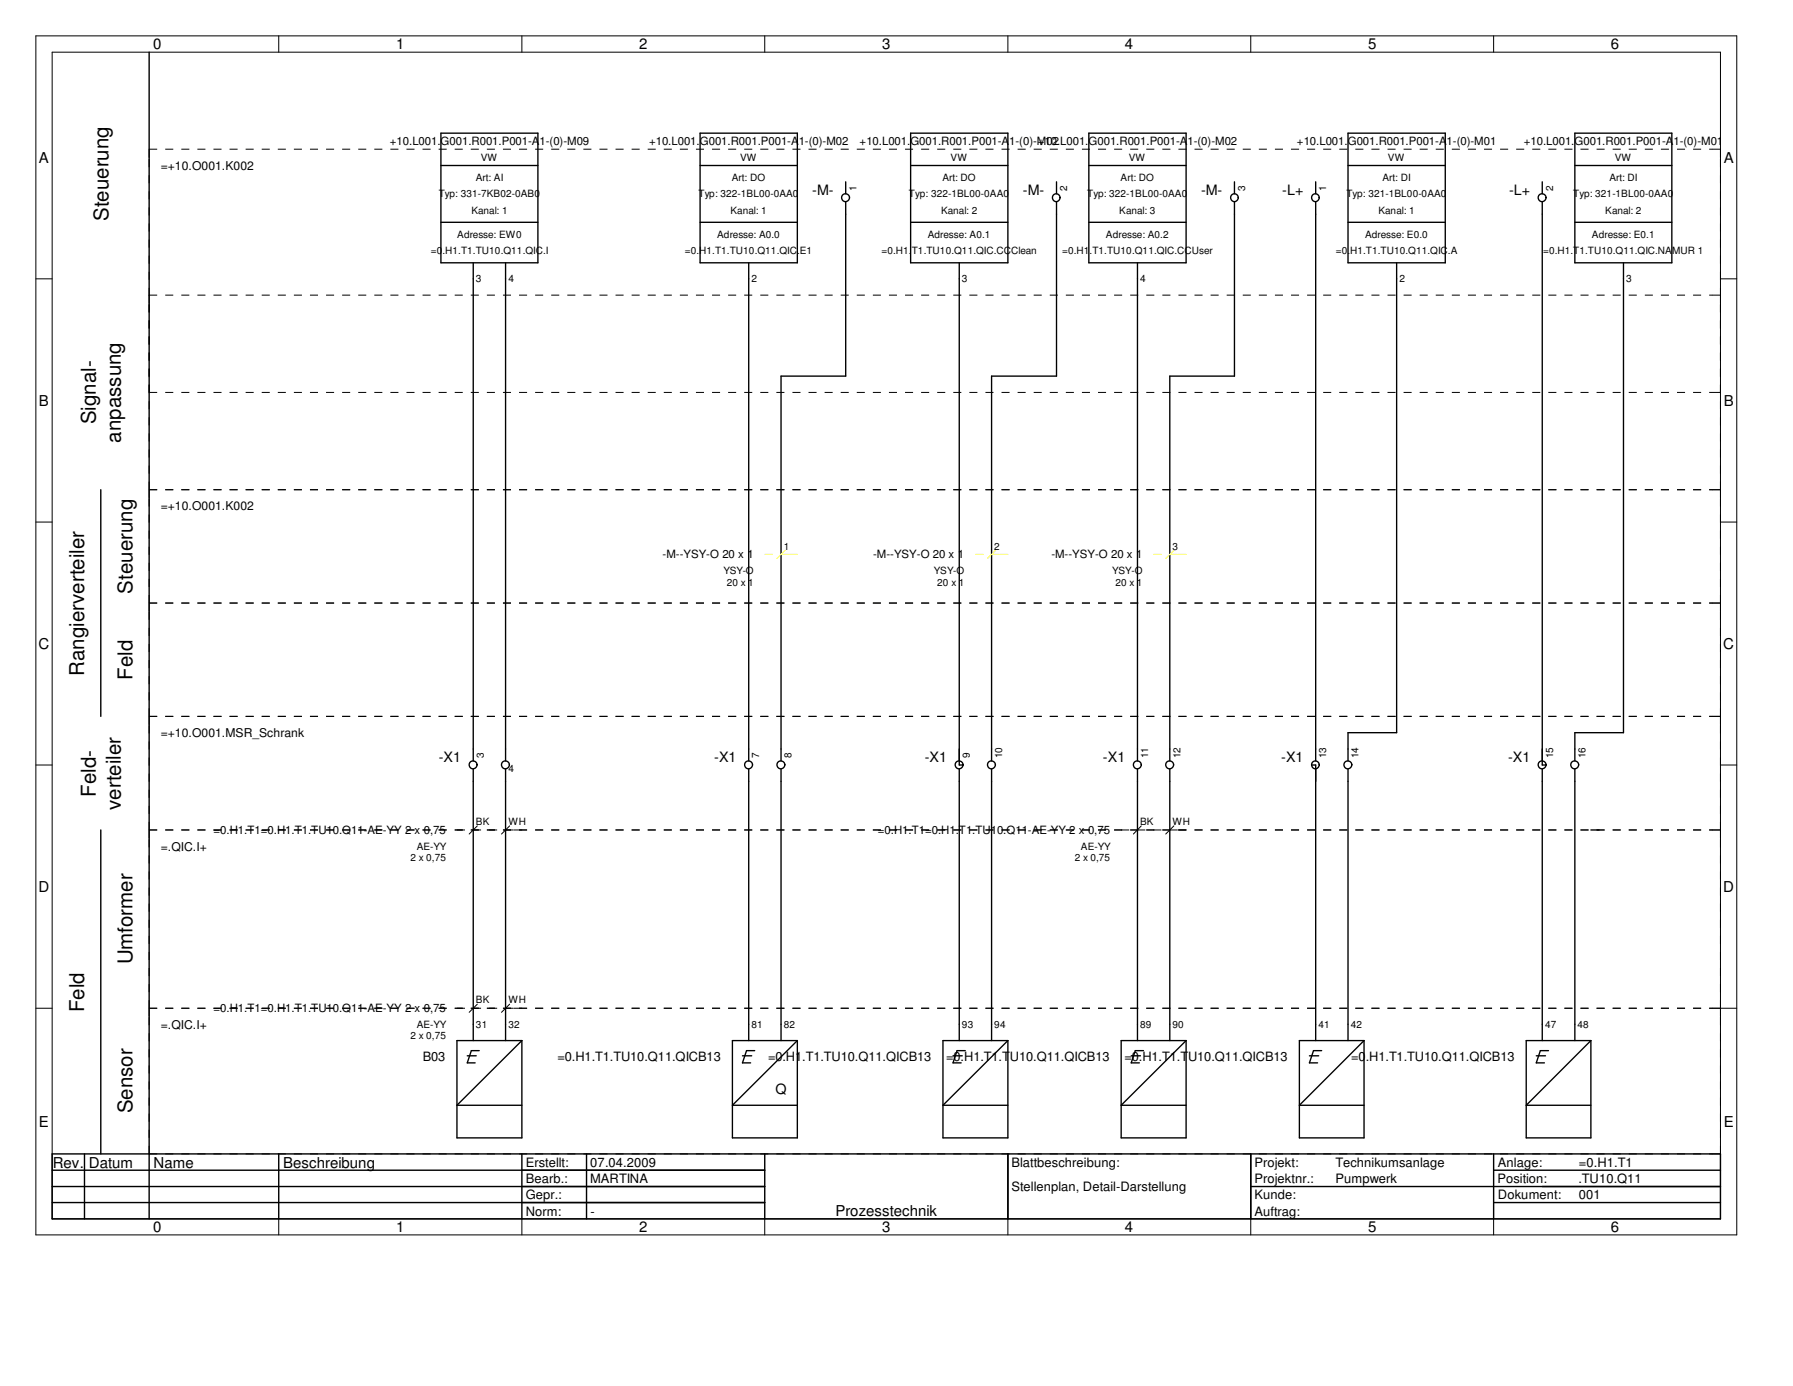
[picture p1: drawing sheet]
<svg xmlns="http://www.w3.org/2000/svg" width="279mm" height="216mm" viewBox="0 0 279 216" stroke-linecap="round" stroke-linejoin="round" font-family="sans-serif">
<defs><g id="words">
<g font-size="3.2">
<text x="16.9" y="34.4" transform="rotate(-90 16.9 34.4)">Steuerung</text>
<text x="14.9" y="66.1" transform="rotate(-90 14.9 66.1)">Signal-</text>
<text x="18.8" y="69" transform="rotate(-90 18.8 69)">anpassung</text>
<text x="20.7" y="92.5" transform="rotate(-90 20.7 92.5)">Steuerung</text>
<text x="13.1" y="105.2" transform="rotate(-90 13.1 105.2)">Rangierverteiler</text>
<text x="20.7" y="105.9" transform="rotate(-90 20.7 105.9)">Feld</text>
<text x="14.9" y="124.1" transform="rotate(-90 14.9 124.1)">Feld-</text>
<text x="18.8" y="126.2" transform="rotate(-90 18.8 126.2)">verteiler</text>
<text x="20.7" y="150.2" transform="rotate(-90 20.7 150.2)">Umformer</text>
<text x="13.1" y="157.6" transform="rotate(-90 13.1 157.6)">Feld</text>
<text x="20.7" y="173.4" transform="rotate(-90 20.7 173.4)">Sensor</text>
</g>
<g font-size="2.3">
<text x="23.9" y="7.7">0</text>
<text x="61.7" y="7.7">1</text>
<text x="99.6" y="7.7">2</text>
<text x="137.5" y="7.7">3</text>
<text x="175.3" y="7.7">4</text>
<text x="213.2" y="7.7">5</text>
<text x="251" y="7.7">6</text>
<text x="6.1" y="25.4">A</text>
<text x="268.6" y="25.4">A</text>
<text x="6.1" y="63.2">B</text>
<text x="268.6" y="63.2">B</text>
<text x="6" y="101.1">C</text>
<text x="268.5" y="101.1">C</text>
<text x="6" y="138.9">D</text>
<text x="268.5" y="138.9">D</text>
<text x="6.1" y="175.6">E</text>
<text x="268.6" y="175.6">E</text>
<text x="8.2" y="181.9">Rev. Datum</text>
<text x="23.9" y="181.9">Name</text>
<text x="44.1" y="181.9">Beschreibung</text>
<text x="23.9" y="191.9">0</text>
<text x="61.7" y="191.9">1</text>
<text x="99.6" y="191.9">2</text>
<text x="130.2" y="189.4">Prozesstechnik</text>
<text x="137.5" y="191.9">3</text>
<text x="175.3" y="191.9">4</text>
<text x="213.2" y="191.9">5</text>
<text x="251" y="191.9">6</text>
</g>
<g font-size="2.2">
<text x="126.6" y="30.4">-M-</text>
<text x="159.4" y="30.4">-M-</text>
<text x="187.2" y="30.4">-M-</text>
<text x="199.8" y="30.4">-L+</text>
<text x="235.2" y="30.4">-L+</text>
<text x="68.4" y="118.7">-X1</text>
<text x="111.3" y="118.7">-X1</text>
<text x="144.1" y="118.7">-X1</text>
<text x="171.9" y="118.7">-X1</text>
<text x="199.6" y="118.7">-X1</text>
<text x="235" y="118.7">-X1</text>
<text x="120.8" y="170.4">Q</text>
</g>
<g font-size="2">
<text x="65.9" y="165.3">B03</text>
<text x="86.9" y="165.3">=0.H1.T1.TU10.Q11.QICB13</text>
<text x="119.7" y="165.3">=0.H1.T1.TU10.Q11.QICB13</text>
<text x="147.4" y="165.3">=0.H1.T1.TU10.Q11.QICB13</text>
<text x="175.2" y="165.3">=0.H1.T1.TU10.Q11.QICB13</text>
<text x="210.6" y="165.3">=0.H1.T1.TU10.Q11.QICB13</text>
<text x="81.9" y="184.3">Bearb.:</text>
<text x="81.9" y="181.8">Erstellt:</text>
<text x="92" y="181.8">07.04.2009</text>
<text x="92" y="184.3">MARTINA</text>
<text x="157.6" y="185.5">Stellenplan, Detail-Darstellung</text>
<text x="157.6" y="181.8">Blattbeschreibung:</text>
<text x="195.5" y="181.8">Projekt:</text>
<text x="195.5" y="184.3">Projektnr.:</text>
<text x="208.1" y="181.8">Technikumsanlage</text>
<text x="208.1" y="184.3">Pumpwerk</text>
<text x="233.3" y="184.3">Position:</text>
<text x="233.4" y="181.8">Anlage:</text>
<text x="246" y="184.3">.TU10.Q11</text>
<text x="246" y="181.8">=0.H1.T1</text>
<text x="81.9" y="186.8">Gepr.:</text>
<text x="81.9" y="189.4">Norm:</text>
<text x="92" y="189.4">-</text>
<text x="195.5" y="186.8">Kunde:</text>
<text x="195.5" y="189.4">Auftrag:</text>
<text x="233.4" y="186.8">Dokument:</text>
<text x="246" y="186.8">001</text>
</g>
<g font-size="1.9">
<text x="25.1" y="26.5">=+10.O001.K002</text>
<text x="25.1" y="79.5">=+10.O001.K002</text>
<text x="25.1" y="114.8">=+10.O001.MSR_Schrank</text>
<text x="25.1" y="132.5">=.QIC.I+</text>
<text x="25.1" y="160.3">=.QIC.I+</text>
</g>
<g font-size="1.8">
<text x="60.7" y="22.6">+10.L001.G001.R001.P001-A1-(0)-M09</text>
<text x="101.1" y="22.6">+10.L001.G001.R001.P001-A1-(0)-M02</text>
<text x="133.9" y="22.6">+10.L001.G001.R001.P001-A1-(0)-M02</text>
<text x="161.7" y="22.6">+10.L001.G001.R001.P001-A1-(0)-M02</text>
<text x="202.1" y="22.6">+10.L001.G001.R001.P001-A1-(0)-M01</text>
<text x="237.4" y="22.6">+10.L001.G001.R001.P001-A1-(0)-M01</text>
<text x="103.3" y="87">-M--YSY-O 20 x 1</text>
<text x="136.1" y="87">-M--YSY-O 20 x 1</text>
<text x="163.8" y="87">-M--YSY-O 20 x 1</text>
<text x="33.3" y="129.9">=0.H1.T1=0.H1.T1.TU10.Q11-AE-YY 2 x 0,75</text>
<text x="136.8" y="129.9">=0.H1.T1=0.H1.T1.TU10.Q11-AE-YY 2 x 0,75</text>
<text x="33.3" y="157.6">=0.H1.T1=0.H1.T1.TU10.Q11-AE-YY 2 x 0,75</text>
</g>
<g font-size="1.6">
<text x="74.1" y="28.2">Art: AI</text>
<text x="74.9" y="25.1">VW</text>
<text x="114" y="28.2">Art: DO</text>
<text x="115.3" y="25.1">VW</text>
<text x="133.5" y="29.8" transform="rotate(-90 133.5 29.8)">1</text>
<text x="146.9" y="28.2">Art: DO</text>
<text x="148.1" y="25.1">VW</text>
<text x="166.3" y="29.8" transform="rotate(-90 166.3 29.8)">2</text>
<text x="174.6" y="28.2">Art: DO</text>
<text x="175.9" y="25.1">VW</text>
<text x="194.1" y="29.8" transform="rotate(-90 194.1 29.8)">3</text>
<text x="206.7" y="29.8" transform="rotate(-90 206.7 29.8)">1</text>
<text x="215.4" y="28.2">Art: DI</text>
<text x="216.3" y="25.1">VW</text>
<text x="242" y="29.8" transform="rotate(-90 242 29.8)">2</text>
<text x="250.8" y="28.2">Art: DI</text>
<text x="251.6" y="25.1">VW</text>
<text x="68.4" y="30.7">Typ: 331-7KB02-0AB0</text>
<text x="73.4" y="33.3">Kanal: 1</text>
<text x="108.8" y="30.7">Typ: 322-1BL00-0AA0</text>
<text x="113.8" y="33.3">Kanal: 1</text>
<text x="141.6" y="30.7">Typ: 322-1BL00-0AA0</text>
<text x="146.6" y="33.3">Kanal: 2</text>
<text x="169.4" y="30.7">Typ: 322-1BL00-0AA0</text>
<text x="174.4" y="33.3">Kanal: 3</text>
<text x="209.8" y="30.7">Typ: 321-1BL00-0AA0</text>
<text x="214.8" y="33.3">Kanal: 1</text>
<text x="245.2" y="30.7">Typ: 321-1BL00-0AA0</text>
<text x="250.1" y="33.3">Kanal: 2</text>
<text x="67.1" y="39.6">=0.H1.T1.TU10.Q11.QIC.I</text>
<text x="71.2" y="37">Adresse: EW0</text>
<text x="106.7" y="39.6">=0.H1.T1.TU10.Q11.QIC.E1</text>
<text x="111.8" y="37">Adresse: A0.0</text>
<text x="137.4" y="39.6">=0.H1.T1.TU10.Q11.QIC.CCClean</text>
<text x="144.6" y="37">Adresse: A0.1</text>
<text x="165.5" y="39.6">=0.H1.T1.TU10.Q11.QIC.CCUser</text>
<text x="172.3" y="37">Adresse: A0.2</text>
<text x="208.2" y="39.6">=0.H1.T1.TU10.Q11.QIC.A</text>
<text x="212.7" y="37">Adresse: E0.0</text>
<text x="240.5" y="39.6">=0.H1.T1.TU10.Q11.QIC.NAMUR 1</text>
<text x="248.1" y="37">Adresse: E0.1</text>
<text x="74.2" y="44">3</text>
<text x="79.2" y="44">4</text>
<text x="117.1" y="44">2</text>
<text x="149.9" y="44">3</text>
<text x="177.7" y="44">4</text>
<text x="218.1" y="44">2</text>
<text x="253.4" y="44">3</text>
<text x="112.7" y="89.5">YSY-O</text>
<text x="145.5" y="89.5">YSY-O</text>
<text x="173.3" y="89.5">YSY-O</text>
<text x="113.2" y="91.2">20 x 1</text>
<text x="146" y="91.2">20 x 1</text>
<text x="173.8" y="91.2">20 x 1</text>
<text x="75.4" y="118.1" transform="rotate(-90 75.4 118.1)">3</text>
<text x="118.3" y="118.1" transform="rotate(-90 118.3 118.1)">7</text>
<text x="123.4" y="118.1" transform="rotate(-90 123.4 118.1)">8</text>
<text x="151.1" y="118.1" transform="rotate(-90 151.1 118.1)">9</text>
<text x="156.2" y="118.1" transform="rotate(-90 156.2 118.1)">10</text>
<text x="178.9" y="118.1" transform="rotate(-90 178.9 118.1)">11</text>
<text x="183.9" y="118.1" transform="rotate(-90 183.9 118.1)">12</text>
<text x="206.7" y="118.1" transform="rotate(-90 206.7 118.1)">13</text>
<text x="211.7" y="118.1" transform="rotate(-90 211.7 118.1)">14</text>
<text x="242" y="118.1" transform="rotate(-90 242 118.1)">15</text>
<text x="247.1" y="118.1" transform="rotate(-90 247.1 118.1)">16</text>
<text x="79.2" y="120.2">4</text>
<text x="64" y="134.1">2 x 0,75</text>
<text x="64.9" y="132.3">AE-YY</text>
<text x="167.5" y="134.1">2 x 0,75</text>
<text x="168.4" y="132.3">AE-YY</text>
<text x="64" y="161.9">2 x 0,75</text>
<text x="64.9" y="160.1">AE-YY</text>
<text x="74.2" y="160.1">31</text>
<text x="79.2" y="160.1">32</text>
<text x="117.1" y="160.1">81</text>
<text x="122.1" y="160.1">82</text>
<text x="149.9" y="160.1">93</text>
<text x="154.9" y="160.1">94</text>
<text x="177.7" y="160.1">89</text>
<text x="182.7" y="160.1">90</text>
<text x="205.4" y="160.1">41</text>
<text x="210.5" y="160.1">42</text>
<text x="240.8" y="160.1">47</text>
<text x="245.8" y="160.1">48</text>
</g>
<g font-size="1.6" fill="#010000">
<text x="122.1" y="85.6">1</text>
<text x="154.9" y="85.6">2</text>
<text x="182.7" y="85.6">3</text>
<text x="74.2" y="128.5">BK</text>
<text x="79.2" y="128.5">WH</text>
<text x="177.7" y="128.5">BK</text>
<text x="182.7" y="128.5">WH</text>
<text x="74.2" y="156.3">BK</text>
<text x="79.2" y="156.3">WH</text>
</g>
</g></defs>
<g fill="none" stroke="#000" stroke-width=".16">
<path d="M5.6 5.6h265v186.8h-265zM8.1 8.1h260v181.8h-260zM43.4 5.6v2.5M81.3 5.6v2.5M119.2 5.6v2.5M157.1 5.6v2.5M194.9 5.6v2.5M232.7 5.6v2.5M23.2 23.2v1.3M266.8 23.2h1.3M5.6 43.4h2.5M23.2 46v1.2"/>
<path d="M266.8 46h1.3M268.1 43.4h2.5M23.2 76.3v1.2M266.8 61.1h1.3M266.8 76.3h1.3M5.6 81.3h2.5M23.2 93.9v1.3M266.8 93.9h1.3M268.1 81.3h2.5M5.6 119.2h2.5M23.2 111.6v1.3M266.8 111.6h1.3"/>
<path d="M268.1 119.2h2.5M23.2 129.3v1.3M74.4 128.7l-1.3 1.2M79.4 128.7l-1.3 1.2M80.1 129.3h1.2M177.8 128.7l-1.2 1.2M182.9 128.7l-1.2 1.2M183.6 129.3h1.2M266.8 129.3h1.3M5.6 157.1h2.5M23.2 157.1v1.2M74.4 156.4l-1.3 1.3"/>
<path d="M79.4 156.4l-1.3 1.3M80.1 157.1h1.2M266.8 157.1h3.8M266.8 179.7h1.3M43.4 189.9v2.5M81.3 189.9v2.5M119.2 189.9v2.5M157.1 189.9v2.5M194.9 189.9v2.5M232.7 189.9v2.5"/>
</g>
<g fill="none" stroke="#000" stroke-width=".22">
<path d="M23.2 8.1v181.8M15.7 76.3v35.3M15.7 129.3v50.4M8.1 179.7h260v10.2h-260zM13.2 179.7v10.2M43.4 179.7v10.2M81.3 179.7v10.2M91.4 179.7v10.2M119.2 179.7v10.2M157.1 179.7v10.2M194.9 179.7v10.2M232.7 179.7v10.2"/>
<path d="M8.1 184.8h111.1M8.1 182.3h111.1M8.1 187.3h111.1M194.9 184.8h73.2M232.7 182.3h35.4M232.7 187.3h35.4"/>
</g>
<g fill="none" stroke="#000" stroke-width=".16" stroke-dasharray="1.3 1.3" stroke-linecap="butt">
<path d="M23.2 23.2h243.6M23.2 46h243.6M23.2 61.1h243.6M23.2 61.1v-36.6M23.2 76.3h243.6M23.2 76.3v-29.1M268.1 61.1v-36.6M268.1 76.3v-29.1M23.2 93.9h243.6M23.2 93.9v-16.4M268.1 93.9v-16.4M23.2 111.6h243.6"/>
<path d="M23.2 111.6v-16.4M268.1 111.6v-16.4M23.2 129.3h243.6M23.2 129.3v-16.4M71.2 129.3h8.9M174.7 129.3h8.9M268.1 129.3v-16.4M23.2 157.1h243.6M23.2 157.1v-26.5M71.2 157.1h8.9M268.1 157.1v-26.5M23.2 179.7h243.6"/>
<path d="M23.2 179.7v-21.4M268.1 179.7v-21.4"/>
</g>
<g fill="none" stroke="#000" stroke-width=".21">
<path d="M68.7 20.7h15.1v20.2h-15.1zM68.7 25.8h15.1M68.7 34.6h15.1M109.1 20.7h15.1v20.2h-15.1zM109.1 25.8h15.1M109.1 34.6h15.1M131.8 31.5v27.1h-10.1v59.9M131.8 28.3v1.9M141.9 20.7h15.2v20.2h-15.2zM141.9 25.8h15.2M141.9 34.6h15.2M164.6 31.5v27.1h-10.1v59.9"/>
<path d="M164.6 28.3v1.9M169.7 20.7h15.1v20.2h-15.1zM169.7 25.8h15.1M169.7 34.6h15.1M192.4 31.5v27.1h-10.1v59.9M192.4 28.3v1.9M205 28.3v1.9M205 31.5v87M210.1 20.7h15.1v20.2h-15.1zM210.1 25.8h15.1M210.1 34.6h15.1M240.3 31.5v87.7h.7"/>
<path d="M240.3 28.3v1.9M245.4 20.7h15.1v20.2h-15.1zM245.4 25.8h15.1M245.4 34.6h15.1M73.7 40.9v77.6M78.8 40.9v77.6M116.7 40.9v77.6M149.5 40.9v78.3h.6M177.3 40.9v77.6M217.6 40.9v73.2h-7.5v4.4M253 40.9v73.2h-7.6v4.4M73.7 119.8v42.3"/>
<path d="M78.8 119.8v42.3M116.7 119.8v42.3M121.7 119.8v42.3M149.5 119.8v42.3M154.5 119.8v42.3M177.3 119.8v42.3M182.3 119.8v42.3M204.4 119.2h.6v42.9M210.1 119.8v42.3M240.3 119.8v42.3M245.4 119.8v42.3M247.9 129.3h1.3"/>
<path d="M71.2 162.1h10.1v15.2h-10.1zM72.8 164.5h1.4M74.7 163.7h-1.3l-.6 1.9h1.2M81.3 162.1l-10.1 10.1h10.1M114.1 162.1h10.1v15.2h-10.1zM115.7 164.5h1.4M117.6 163.7h-1.3l-.6 1.9h1.3M124.2 162.1l-10.1 10.1h10.1M146.9 162.1h10.2v15.2h-10.2zM148.5 164.5h1.4M150.4 163.7h-1.3l-.6 1.9h1.3M157.1 162.1l-10.2 10.1h10.2"/>
<path d="M174.7 162.1h10.1v15.2h-10.1zM176.3 164.5h1.4M178.2 163.7h-1.3l-.6 1.9h1.2M184.8 162.1l-10.1 10.1h10.1M202.5 162.1h10.1v15.2h-10.1zM204 164.5h1.5M206 163.7h-1.3l-.7 1.9h1.3M212.6 162.1l-10.1 10.1h10.1M237.8 162.1h10.1v15.2h-10.1zM239.4 164.5h1.4M241.3 163.7h-1.3l-.6 1.9h1.3M247.9 162.1l-10.1 10.1h10.1"/>
<circle cx="131.8" cy="30.8" r=".62"/>
<circle cx="164.6" cy="30.8" r=".6"/>
<circle cx="192.4" cy="30.8" r=".6"/>
<circle cx="205" cy="30.8" r=".6"/>
<circle cx="240.3" cy="30.8" r=".62"/>
<circle cx="73.7" cy="119.1" r=".62"/>
<circle cx="78.8" cy="119.1" r=".62"/>
<circle cx="116.6" cy="119.1" r=".62"/>
<circle cx="121.7" cy="119.1" r=".62"/>
<circle cx="149.5" cy="119.1" r=".62"/>
<circle cx="154.5" cy="119.1" r=".62"/>
<circle cx="177.2" cy="119.1" r=".62"/>
<circle cx="182.3" cy="119.1" r=".62"/>
<circle cx="205" cy="119.1" r=".6"/>
<circle cx="210" cy="119.1" r=".62"/>
<circle cx="240.3" cy="119.1" r=".62"/>
<circle cx="245.4" cy="119.1" r=".62"/>
</g>
<path d="M119.2 86.4h3.8M152 86.4h3.8M179.7 86.4h3.9" fill="none" stroke="#ff0" stroke-width=".16" stroke-dasharray="1.3 1.3" stroke-linecap="butt"/>
<path d="M122.3 85.7l-1.2 1.3M123 86.4h1.2M155.2 85.7l-1.3 1.3M155.8 86.4h1.3M182.9 85.7l-1.2 1.3M183.6 86.4h1.2" fill="none" stroke="#ff0" stroke-width=".16"/>
<use href="#words"/>
</svg>
